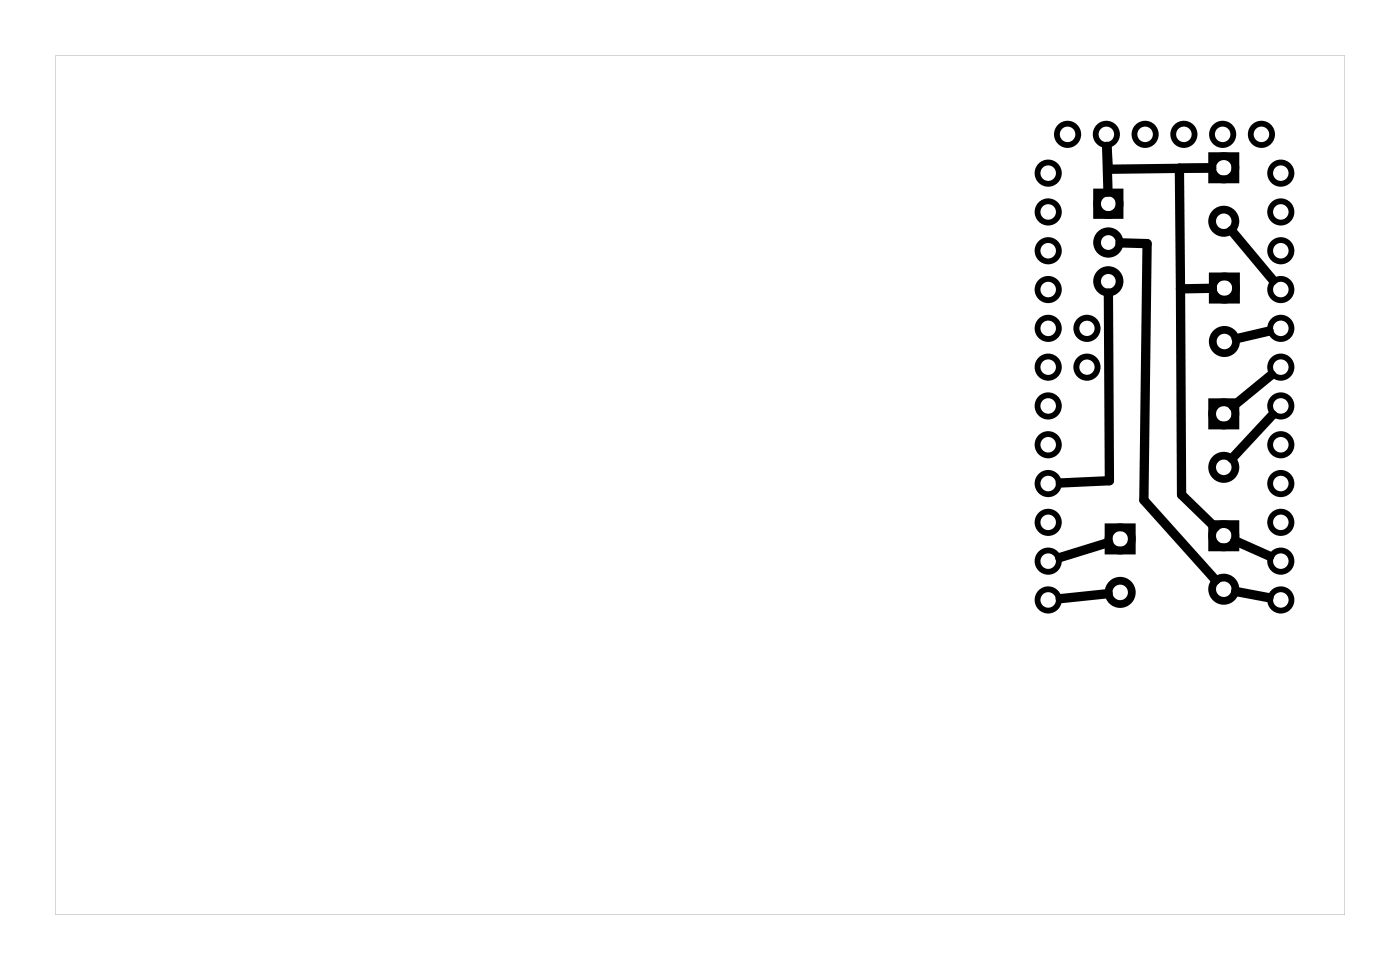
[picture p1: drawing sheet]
<svg xmlns="http://www.w3.org/2000/svg" width="92mm" height="63mm" viewBox="0 0 92 63" stroke-linecap="round" stroke-linejoin="round" font-family="sans-serif">
<path d="M3.6 3.6v56.3h84.5v-56.3zM3.6 3.6h84.5v56.3h-84.5z" fill="#000"/>
<g fill="none" stroke="#000" stroke-width=".38">
<circle cx="68.7" cy="11.3" r=".7"/>
<circle cx="68.7" cy="19" r=".7"/>
<circle cx="68.7" cy="16.4" r=".7"/>
<circle cx="68.7" cy="13.9" r=".7"/>
<circle cx="69.9" cy="8.8" r=".7"/>
<circle cx="72.5" cy="8.8" r=".7"/>
<circle cx="75" cy="8.8" r=".7"/>
<circle cx="77.6" cy="8.8" r=".7"/>
<circle cx="80.1" cy="8.8" r=".7"/>
<circle cx="82.6" cy="8.8" r=".7"/>
<circle cx="83.9" cy="11.3" r=".7"/>
<circle cx="83.9" cy="13.9" r=".7"/>
<circle cx="83.9" cy="16.4" r=".7"/>
<circle cx="83.9" cy="19" r=".7"/>
<circle cx="68.7" cy="29.1" r=".7"/>
<circle cx="68.7" cy="31.7" r=".7"/>
<circle cx="68.7" cy="34.2" r=".7"/>
<circle cx="68.7" cy="36.7" r=".7"/>
<circle cx="68.7" cy="24" r=".7"/>
<circle cx="68.7" cy="26.6" r=".7"/>
<circle cx="68.7" cy="39.3" r=".7"/>
<circle cx="68.7" cy="21.5" r=".7"/>
<circle cx="83.9" cy="29.1" r=".7"/>
<circle cx="83.9" cy="31.7" r=".7"/>
<circle cx="83.9" cy="34.2" r=".7"/>
<circle cx="83.9" cy="36.7" r=".7"/>
<circle cx="83.9" cy="26.6" r=".7"/>
<circle cx="83.9" cy="24" r=".7"/>
<circle cx="83.9" cy="39.3" r=".7"/>
<circle cx="83.9" cy="21.5" r=".7"/>
</g>
<g fill="none" stroke="#000" stroke-width=".39">
<circle cx="71.2" cy="21.5" r=".69"/>
<circle cx="71.2" cy="24" r=".69"/>
</g>
<g fill="none" stroke="#000" stroke-width=".51">
<path d="M71.9 12.6h1.4v1.5h-1.4zM79.4 10.2h1.5v1.5h-1.5zM79.5 18.1h1.5v1.5h-1.5zM72.6 34.5h1.6v1.5h-1.6zM79.4 26.3h1.5v1.6h-1.5zM79.4 34.3h1.5v1.5h-1.5z"/>
<circle cx="72.6" cy="18.4" r=".74"/>
<circle cx="72.6" cy="13.3" r=".74"/>
<circle cx="72.6" cy="15.9" r=".74"/>
<circle cx="80.2" cy="11" r=".76"/>
<circle cx="80.2" cy="14.5" r=".76"/>
<circle cx="80.2" cy="18.9" r=".76"/>
<circle cx="73.4" cy="35.3" r=".76"/>
<circle cx="73.4" cy="38.8" r=".76"/>
<circle cx="80.2" cy="27.1" r=".76"/>
<circle cx="80.2" cy="30.6" r=".76"/>
<circle cx="80.2" cy="35.1" r=".76"/>
<circle cx="80.2" cy="38.6" r=".76"/>
<circle cx="80.2" cy="22.4" r=".76"/>
</g>
<g fill="none" stroke="#000" stroke-width=".61">
<path d="M72.5 9.6l.1 3M72.5 9.6l.1 1.5 6.8-.1h-2.1v7.9M72.6 19.2l.1 12.3-3.2 .1M73.4 15.9h1.8l-.3 16.8 4.7 5.3M77.3 18.9l.1 13.5 2.2 2.1M79.4 18.9h-2.1M80.7 15.1l2.7 3.2M72.6 38.9l-3.1 .3M72.6 35.5l-3.2 1M80.9 35.4l2.3 1M81 38.7l2.1 .4M83.1 21.7l-2.1 .5"/>
<path d="M83.3 24.5l-2.5 2.1M83.4 27.2l-2.7 2.8"/>
</g>
</svg>
